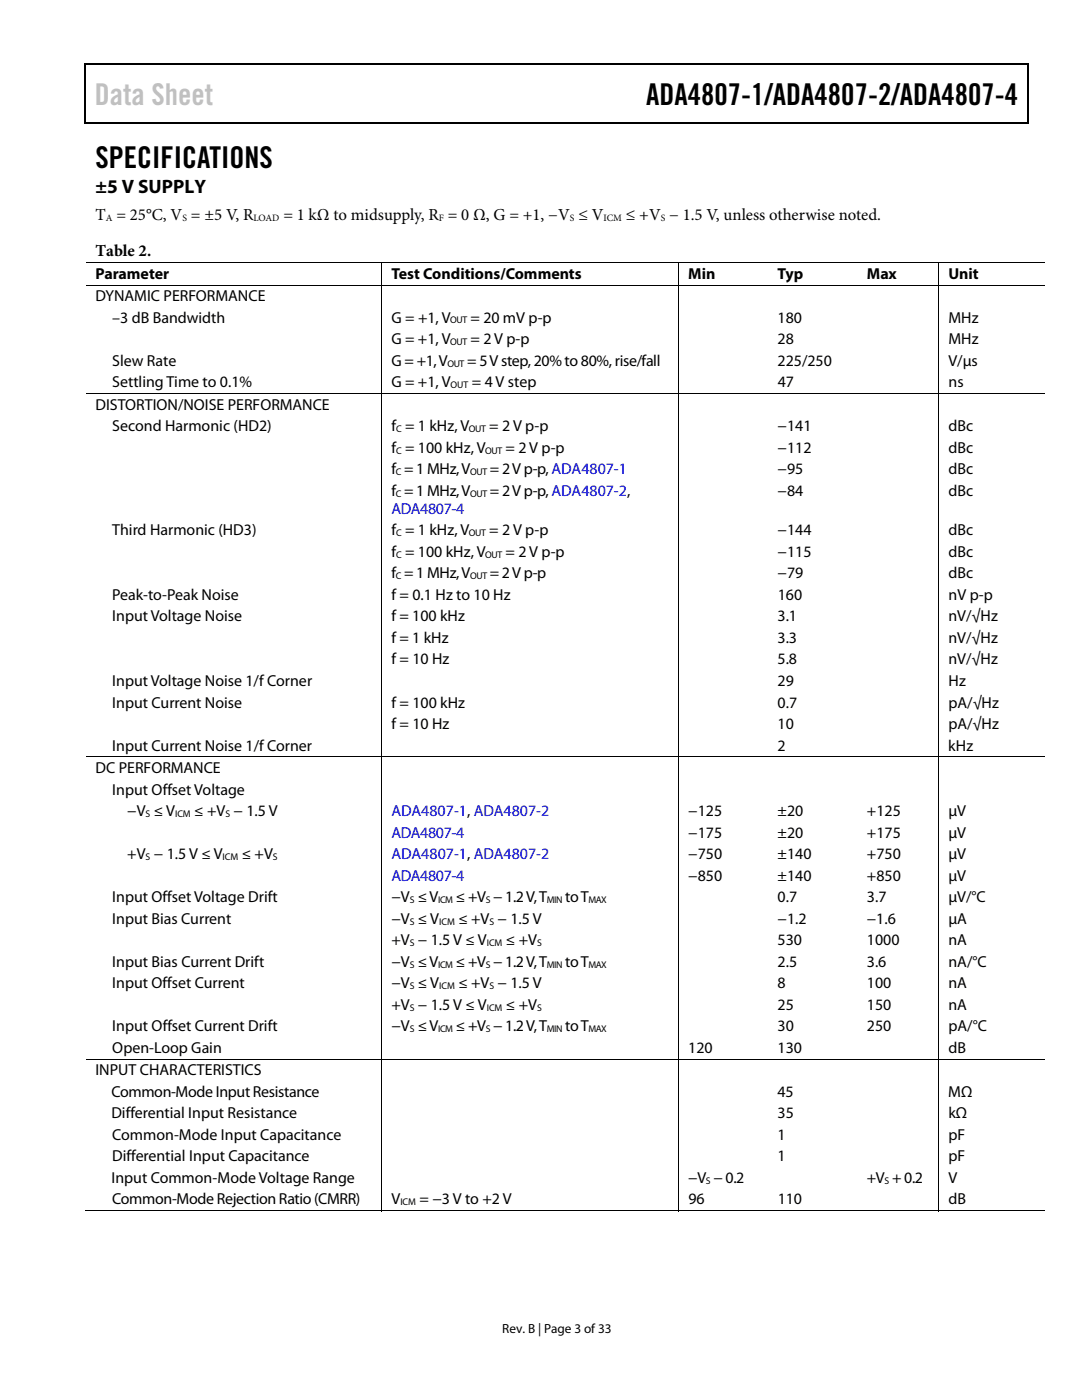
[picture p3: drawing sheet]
<svg xmlns="http://www.w3.org/2000/svg" width="216mm" height="279mm" viewBox="0 0 216 279" stroke-linecap="round" stroke-linejoin="round" font-family="sans-serif">
<defs><g id="words">
<text font-size="6" fill="#c0c0c0" x="18.9" y="21">Data Sheet</text>
<g font-size="6">
<text x="128.9" y="21">ADA4807-1/ADA4807-2/ADA4807-4</text>
<text x="19" y="33.6">SPECIFICATIONS</text>
</g>
<text font-size="3.9" x="19" y="38.5">±5 V SUPPLY</text>
<g font-size="3.3">
<text x="19" y="44">T = 25°C, V = ±5 V, R</text>
<text x="56.5" y="44">= 1 kΩ to midsupply, R = 0 Ω, G = +1, −V ≤ V</text>
<text x="124.9" y="44">≤ +V − 1.5 V, unless otherwise noted.</text>
<text x="19.1" y="51.1">Table 2.</text>
</g>
<g font-size="3.2">
<text x="19" y="55.6">Parameter</text>
<text x="78.1" y="55.6">Test Conditions/Comments</text>
<text x="137.3" y="55.6">Min</text>
<text x="155.2" y="55.6">Typ</text>
<text x="173" y="55.6">Max</text>
<text x="189.2" y="55.6">Unit</text>
<text x="19" y="60.1">DYNAMIC PERFORMANCE</text>
<text x="22.4" y="64.4">–3 dB Bandwidth</text>
<text x="78.1" y="64.4">G = +1, V</text>
<text x="93.9" y="64.4">= 20 mV p-p</text>
<text x="155.2" y="64.4">180</text>
<text x="189.3" y="64.4">MHz</text>
<text x="78.1" y="68.7">G = +1, V</text>
<text x="93.9" y="68.7">= 2 V p-p</text>
<text x="155.2" y="68.7">28</text>
<text x="189.3" y="68.7">MHz</text>
<text x="22.4" y="73">Slew Rate</text>
<text x="22.4" y="77.3">Settling Time to 0.1%</text>
<text x="78.1" y="77.3">G = +1, V</text>
<text x="78.1" y="73">G = +1, V</text>
<text x="93.2" y="73">= 5 V step, 20% to 80%, rise/fall</text>
<text x="94.1" y="77.3">= 4 V step</text>
<text x="155.2" y="73">225/250</text>
<text x="155.2" y="77.3">47</text>
<text x="189.2" y="73">V/μs</text>
<text x="189.3" y="77.3">ns</text>
<text x="19" y="81.8">DISTORTION/NOISE PERFORMANCE</text>
<text x="22.4" y="86.1">Second Harmonic (HD2)</text>
<text x="78.1" y="86.1">f = 1 kHz, V</text>
<text x="97.6" y="86.1">= 2 V p-p</text>
<text x="155.2" y="86.1">−141</text>
<text x="189.3" y="86.1">dBc</text>
<text x="78.1" y="90.4">f = 100 kHz, V</text>
<text x="78.1" y="94.7">f = 1 MHz, V</text>
<text x="97.7" y="94.7">= 2 V p-p,ADA4807-1</text>
<text x="100.9" y="90.4">= 2 V p-p</text>
<text x="155.2" y="94.7">−95</text>
<text x="155.2" y="90.4">−112</text>
<text x="189.3" y="94.7">dBc</text>
<text x="189.3" y="90.4">dBc</text>
<text x="78.1" y="99">f = 1 MHz, V</text>
<text x="97.7" y="99">= 2 V p-p,ADA4807-2,</text>
<text x="155.2" y="99">−84</text>
<text x="189.3" y="99">dBc</text>
<text x="22.4" y="106.8">Third Harmonic (HD3)</text>
<text x="78.1" y="106.8">f = 1 kHz, V</text>
<text x="97.6" y="106.8">= 2 V p-p</text>
<text x="155.2" y="106.8">−144</text>
<text x="189.3" y="106.8">dBc</text>
<text x="78.1" y="111.1">f = 100 kHz, V</text>
<text x="100.9" y="111.1">= 2 V p-p</text>
<text x="155.2" y="111.1">−115</text>
<text x="189.3" y="111.1">dBc</text>
<text x="22.4" y="119.7">Peak-to-Peak Noise</text>
<text x="78.1" y="115.4">f = 1 MHz, V</text>
<text x="78.1" y="119.7">f = 0.1 Hz to 10 Hz</text>
<text x="97.7" y="115.4">= 2 V p-p</text>
<text x="155.2" y="115.4">−79</text>
<text x="155.2" y="119.7">160</text>
<text x="189.3" y="115.4">dBc</text>
<text x="189.3" y="119.7">nV p-p</text>
<text x="22.4" y="124">Input Voltage Noise</text>
<text x="78.1" y="124">f = 100 kHz</text>
<text x="155.2" y="124">3.1</text>
<text x="189.2" y="124">nV/√Hz</text>
<text x="78.1" y="128.3">f = 1 kHz</text>
<text x="155.2" y="128.3">3.3</text>
<text x="189.2" y="128.3">nV/√Hz</text>
<text x="22.4" y="136.9">Input Voltage Noise 1/f Corner</text>
<text x="78.1" y="132.6">f = 10 Hz</text>
<text x="155.1" y="132.6">5.8</text>
<text x="155.2" y="136.9">29</text>
<text x="189.2" y="132.6">nV/√Hz</text>
<text x="189.3" y="136.9">Hz</text>
<text x="22.4" y="141.2">Input Current Noise</text>
<text x="78.1" y="141.2">f = 100 kHz</text>
<text x="155.2" y="141.2">0.7</text>
<text x="189.3" y="141.2">pA/√Hz</text>
<text x="22.4" y="149.8">Input Current Noise 1/f Corner</text>
<text x="78.1" y="145.5">f = 10 Hz</text>
<text x="155.1" y="149.8">2</text>
<text x="155.1" y="145.5">10</text>
<text x="189.2" y="149.8">kHz</text>
<text x="189.2" y="145.5">pA/√Hz</text>
<text x="19" y="154.3">DC PERFORMANCE</text>
<text x="22.4" y="158.6">Input Offset Voltage</text>
<text x="25.4" y="162.9">−V ≤ V</text>
<text x="38.8" y="162.9">≤ +V − 1.5 V</text>
<text x="137.3" y="162.9">−125</text>
<text x="137.3" y="167.2">−175</text>
<text x="155.2" y="162.9">±20</text>
<text x="155.2" y="167.2">±20</text>
<text x="173" y="162.9">+125</text>
<text x="173" y="167.2">+175</text>
<text x="189.3" y="162.9">μV</text>
<text x="189.3" y="167.2">μV</text>
<text x="25.4" y="171.4">+V − 1.5 V ≤ V</text>
<text x="48.2" y="171.4">≤ +V</text>
<text x="137.3" y="171.4">−750</text>
<text x="155.2" y="171.4">±140</text>
<text x="173" y="171.4">+750</text>
<text x="189.3" y="171.4">μV</text>
<text x="137.3" y="175.7">−850</text>
<text x="155.2" y="175.7">±140</text>
<text x="173" y="175.7">+850</text>
<text x="189.3" y="175.7">μV</text>
<text x="22.4" y="180">Input Offset Voltage Drift</text>
<text x="22.4" y="184.3">Input Bias Current</text>
<text x="78.1" y="180">−V ≤ V</text>
<text x="78.1" y="184.3">−V ≤ V</text>
<text x="91" y="180">≤ +V − 1.2 V, T</text>
<text x="91.5" y="184.3">≤ +V − 1.5 V</text>
<text x="112.8" y="180">to T</text>
<text x="155.2" y="180">0.7</text>
<text x="155.2" y="184.3">−1.2</text>
<text x="173" y="184.3">−1.6</text>
<text x="173" y="180">3.7</text>
<text x="189.2" y="184.3">μA</text>
<text x="189.3" y="180">μV/°C</text>
<text x="78.1" y="188.6">+V − 1.5 V ≤ V</text>
<text x="100.9" y="188.6">≤ +V</text>
<text x="155.2" y="188.6">530</text>
<text x="173" y="188.6">1000</text>
<text x="189.2" y="188.6">nA</text>
<text x="22.4" y="192.9">Input Bias Current Drift</text>
<text x="22.4" y="197.2">Input Offset Current</text>
<text x="78.1" y="192.9">−V ≤ V</text>
<text x="78.1" y="197.2">−V ≤ V</text>
<text x="91" y="192.9">≤ +V − 1.2 V, T</text>
<text x="91.5" y="197.2">≤ +V − 1.5 V</text>
<text x="112.8" y="192.9">to T</text>
<text x="155.2" y="192.9">2.5</text>
<text x="155.2" y="197.2">8</text>
<text x="173" y="192.9">3.6</text>
<text x="173" y="197.2">100</text>
<text x="189.2" y="197.2">nA</text>
<text x="189.2" y="192.9">nA/°C</text>
<text x="78.1" y="201.5">+V − 1.5 V ≤ V</text>
<text x="100.9" y="201.5">≤ +V</text>
<text x="155.2" y="201.5">25</text>
<text x="173" y="201.5">150</text>
<text x="189.2" y="201.5">nA</text>
<text x="22.4" y="205.8">Input Offset Current Drift</text>
<text x="78.1" y="205.8">−V ≤ V</text>
<text x="91" y="205.8">≤ +V − 1.2 V, T</text>
<text x="112.8" y="205.8">to T</text>
<text x="155.2" y="205.8">30</text>
<text x="173" y="205.8">250</text>
<text x="189.2" y="205.8">pA/°C</text>
<text x="19" y="214.6">INPUT CHARACTERISTICS</text>
<text x="22.4" y="210.1">Open-Loop Gain</text>
<text x="137.3" y="210.1">120</text>
<text x="155.2" y="210.1">130</text>
<text x="189.2" y="210.1">dB</text>
<text x="22.2" y="218.9">Common-Mode Input Resistance</text>
<text x="155.1" y="218.9">45</text>
<text x="189.2" y="218.9">MΩ</text>
<text x="22.2" y="223.2">Differential Input Resistance</text>
<text x="22.4" y="227.5">Common-Mode Input Capacitance</text>
<text x="155.2" y="223.2">35</text>
<text x="155.2" y="227.5">1</text>
<text x="189.3" y="223.2">kΩ</text>
<text x="189.3" y="227.5">pF</text>
<text x="22.4" y="231.8">Differential Input Capacitance</text>
<text x="155.2" y="231.8">1</text>
<text x="189.3" y="231.8">pF</text>
<text x="22.2" y="236.1">Input Common-Mode Voltage Range</text>
<text x="137.3" y="236.1">−V − 0.2</text>
<text x="173" y="236.1">+V + 0.2</text>
<text x="189.3" y="236.1">V</text>
<text x="22.4" y="240.4">Common-Mode Rejection Ratio (CMRR)</text>
<text x="78.1" y="240.4">V</text>
<text x="83.7" y="240.4">= −3 V to +2 V</text>
<text x="137.4" y="240.4">96</text>
<text x="155.2" y="240.4">110</text>
<text x="189.3" y="240.4">dB</text>
</g>
<g font-size="3.2" fill="#00f">
<text x="78.1" y="102.6">ADA4807-4</text>
<text x="78.1" y="162.9">ADA4807-1, ADA4807-2</text>
<text x="78.1" y="167.2">ADA4807-4</text>
<text x="78.1" y="171.4">ADA4807-1, ADA4807-2</text>
<text x="78.1" y="175.7">ADA4807-4</text>
</g>
<text font-size="2.6" x="100.2" y="266">Rev. B | Page 3 of 33</text>
<g font-size="1.9">
<text x="21.1" y="44.1">A</text>
<text x="36.4" y="44.1">S</text>
<text x="50.6" y="44.1">LOAD</text>
<text x="87.5" y="44.1">F</text>
<text x="113.7" y="44.1">S</text>
<text x="120.4" y="44.1">ICM</text>
<text x="131.8" y="44.1">S</text>
<text x="89.9" y="64.6">OUT</text>
<text x="89.9" y="68.9">OUT</text>
<text x="89.3" y="73.2">OUT</text>
<text x="89.9" y="77.4">OUT</text>
<text x="79" y="86.2">C</text>
<text x="93.6" y="86.2">OUT</text>
<text x="79" y="94.8">C</text>
<text x="79" y="90.5">C</text>
<text x="93.8" y="94.8">OUT</text>
<text x="96.8" y="90.5">OUT</text>
<text x="79" y="99.1">C</text>
<text x="93.8" y="99.1">OUT</text>
<text x="79" y="107">C</text>
<text x="93.6" y="107">OUT</text>
<text x="79" y="111.3">C</text>
<text x="96.8" y="111.3">OUT</text>
<text x="79" y="115.6">C</text>
<text x="93.8" y="115.6">OUT</text>
<text x="29.1" y="163">S</text>
<text x="34.9" y="163">ICM</text>
<text x="45" y="163">S</text>
<text x="29.1" y="171.6">S</text>
<text x="44.4" y="171.6">ICM</text>
<text x="54.5" y="171.6">S</text>
<text x="81.8" y="180.2">S</text>
<text x="81.8" y="184.5">S</text>
<text x="87.4" y="180.2">ICM</text>
<text x="87.6" y="184.5">ICM</text>
<text x="96.9" y="180.2">S</text>
<text x="97.7" y="184.5">S</text>
<text x="109.1" y="180.2">MIN</text>
<text x="117.4" y="180.2">MAX</text>
<text x="81.8" y="188.8">S</text>
<text x="97.1" y="188.8">ICM</text>
<text x="107.2" y="188.8">S</text>
<text x="81.8" y="193.1">S</text>
<text x="81.8" y="197.4">S</text>
<text x="87.4" y="193.1">ICM</text>
<text x="87.6" y="197.4">ICM</text>
<text x="96.9" y="193.1">S</text>
<text x="97.7" y="197.4">S</text>
<text x="109.1" y="193.1">MIN</text>
<text x="117.4" y="193.1">MAX</text>
<text x="81.8" y="201.7">S</text>
<text x="97.1" y="201.7">ICM</text>
<text x="107.2" y="201.7">S</text>
<text x="81.8" y="206">S</text>
<text x="87.4" y="206">ICM</text>
<text x="96.9" y="206">S</text>
<text x="109.1" y="206">MIN</text>
<text x="117.4" y="206">MAX</text>
<text x="140.9" y="236.2">S</text>
<text x="176.5" y="236.2">S</text>
<text x="79.9" y="240.5">ICM</text>
</g>
</g></defs>
<path d="M16.9 12.7h.2v1h-.2zM205.1 12.7h.2v1h-.2zM205.1 12.7h.2v.3h-.2zM82.3 24.4h.2v.3h-.2zM205.1 24.4h.2v.3h-.2z" fill="#000"/>
<path d="M16.9 12.8h188.2M17 13.7v11M205.2 13.7v11M205.1 24.5h-188.2" fill="none" stroke="#000" stroke-width=".25"/>
<g fill="none" stroke="#000" stroke-width=".2">
<path d="M17.1 52.4h191.3M17.1 56.9h191.3M76.2 52.5v4.3M76.2 57v21.5M135.4 52.5v4.3M135.4 57v21.5M187.3 52.5v4.3M187.3 57v21.5M17.1 78.5h191.3M76.2 78.6v72.4M135.4 78.6v72.4M187.3 78.6v72.4"/>
<path d="M17.1 151.1h191.3M76.2 151.2v60.1M135.4 151.2v60.1M187.3 151.2v60.1M17.1 211.4h191.3M76.2 211.5v30.2M135.4 211.5v30.2M187.3 211.5v30.2M16.9 241.7h59.2M76.3 241.7h59M135.5 241.7h51.8M187.4 241.7h21"/>
</g>
<use href="#words"/>
</svg>
